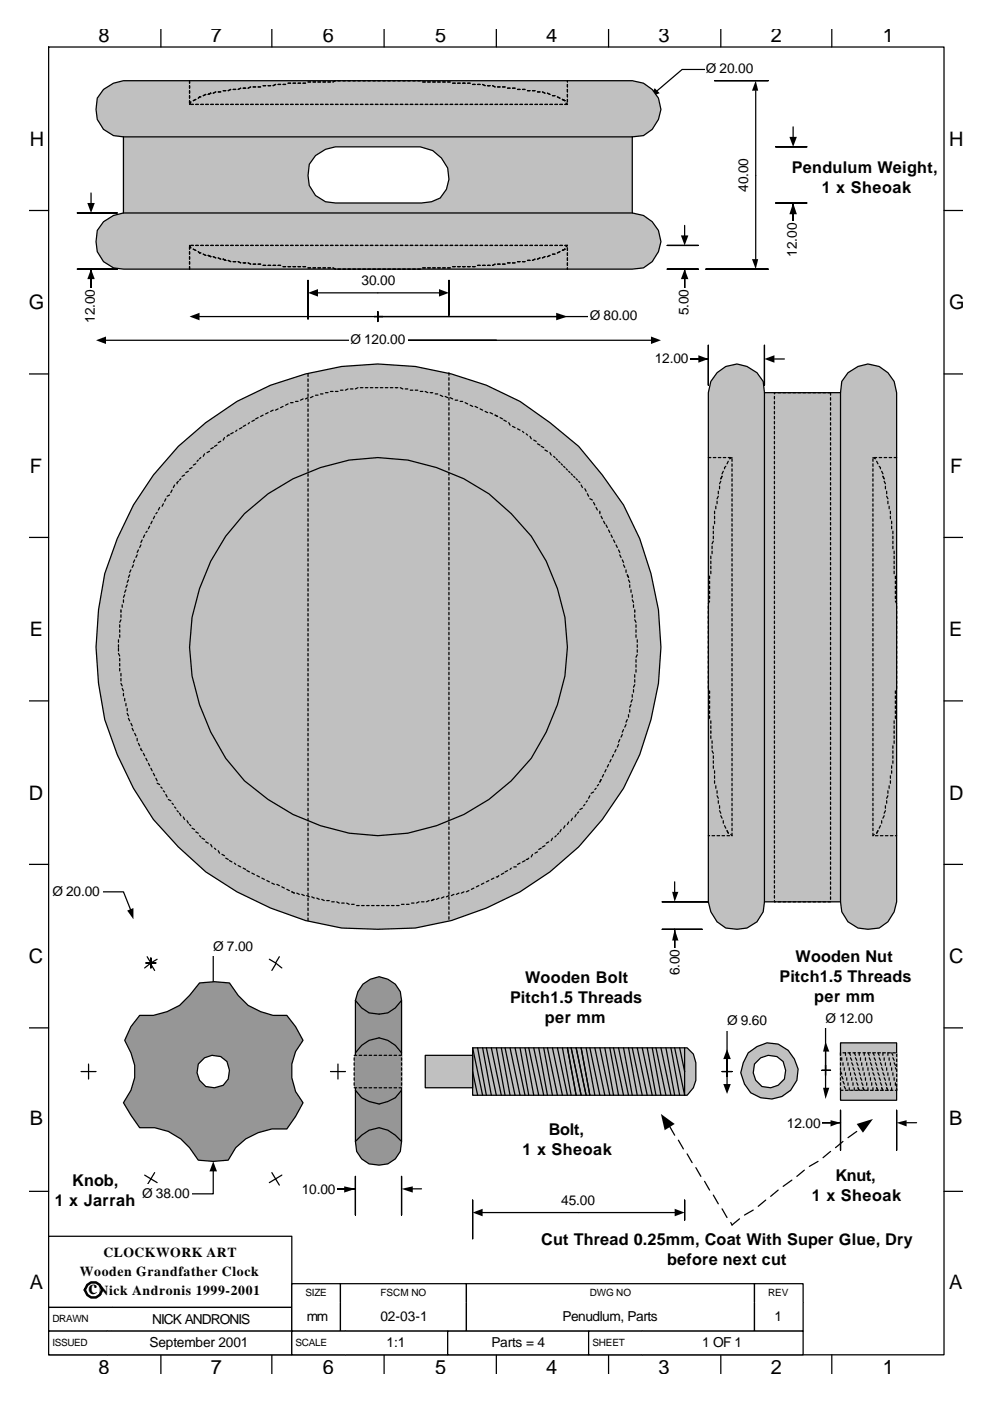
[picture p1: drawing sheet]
<svg xmlns="http://www.w3.org/2000/svg" width="210mm" height="297mm" viewBox="0 0 210 297" stroke-linecap="round" stroke-linejoin="round" font-family="sans-serif">
<defs><g id="words">
<g font-size="4.2">
<text x="20.9" y="8.9">8</text>
<text x="44.7" y="8.9">7</text>
<text x="68.5" y="8.9">6</text>
<text x="92.3" y="8.9">5</text>
<text x="115.9" y="8.9">4</text>
<text x="139.7" y="8.9">3</text>
<text x="163.5" y="8.9">2</text>
<text x="187.3" y="8.9">1</text>
<text x="6.3" y="30.9">H</text>
<text x="201.3" y="30.9">H</text>
<text x="6.1" y="65.5">G</text>
<text x="201.3" y="65.5">G</text>
<text x="6.3" y="100.2">F</text>
<text x="201.6" y="100.2">F</text>
<text x="6.3" y="134.8">E</text>
<text x="201.3" y="134.8">E</text>
<text x="6.1" y="169.5">D</text>
<text x="201.3" y="169.5">D</text>
<text x="6.1" y="204.2">C</text>
<text x="201.3" y="204.2">C</text>
<text x="6.3" y="238.6">B</text>
<text x="201.3" y="238.6">B</text>
<text x="6.3" y="273.2">A</text>
<text x="18.8" y="274.3">c</text>
<text x="201.3" y="273.2">A</text>
<text x="20.9" y="291.2">8</text>
<text x="44.7" y="291.2">7</text>
<text x="68.5" y="291.2">6</text>
<text x="92.3" y="291.2">5</text>
<text x="115.9" y="291.2">4</text>
<text x="139.7" y="291.2">3</text>
<text x="163.5" y="291.2">2</text>
<text x="187.3" y="291.2">1</text>
</g>
<g font-size="3.4">
<text x="168" y="36.7">Pendulum Weight,</text>
<text x="174.4" y="40.9">1 x Sheoak</text>
<text x="168.8" y="203.9">Wooden Nut</text>
<text x="111.4" y="208.4">Wooden Bolt</text>
<text x="165.4" y="208.1">Pitch1.5 Threads</text>
<text x="108.2" y="212.6">Pitch1.5 Threads</text>
<text x="172.8" y="212.4">per mm</text>
<text x="115.6" y="216.9">per mm</text>
<text x="110.9" y="244.9">1 x Sheoak</text>
<text x="116.4" y="240.7">Bolt,</text>
<text x="15.3" y="251.5">Knob,</text>
<text x="177.3" y="250.5">Knut,</text>
<text x="11.6" y="255.8">1 x Jarrah</text>
<text x="172.2" y="254.7">1 x Sheoak</text>
<text x="114.8" y="264">Cut Thread 0.25mm, Coat With Super Glue, Dry</text>
<text x="141.6" y="268.2">before next cut</text>
</g>
<g font-size="2.9">
<text x="149.8" y="15.5">Ø 20.00</text>
<text x="158.7" y="40.7" transform="rotate(-90 158.7 40.7)">40.00</text>
<text x="169.1" y="54.4" transform="rotate(-90 169.1 54.4)">12.00</text>
<text x="76.7" y="60.5">30.00</text>
<text x="20.1" y="68.4" transform="rotate(-90 20.1 68.4)">12.00</text>
<text x="125.1" y="67.9">Ø 80.00</text>
<text x="146" y="66.9" transform="rotate(-90 146 66.9)">5.00</text>
<text x="74.3" y="72.9">Ø 120.00</text>
<text x="138.9" y="76.9">12.00</text>
<text x="11.1" y="189.9">Ø 20.00</text>
<text x="45.2" y="201.5">Ø 7.00</text>
<text x="144.2" y="206.8" transform="rotate(-90 144.2 206.8)">6.00</text>
<text x="154.3" y="217.4">Ø 9.60</text>
<text x="175.2" y="216.9">Ø 12.00</text>
<text x="167" y="239.1">12.00</text>
<text x="30.2" y="253.9">Ø 38.00</text>
<text x="64" y="253.1">10.00</text>
<text x="119.1" y="255.5">45.00</text>
<text x="22" y="266.6">CLOCKWORK ART</text>
<text x="16.9" y="270.6">Wooden Grandfather Clock</text>
<text x="20.9" y="274.5">Nick Andronis 1999-2001</text>
<text x="32.3" y="280.6">NICK ANDRONIS</text>
<text x="65.1" y="280.1">mm</text>
<text x="80.7" y="280.1">02-03-1</text>
<text x="119.3" y="280.1">Penudlum, Parts</text>
<text x="164.3" y="280.1">1</text>
<text x="31.7" y="285.7">September 2001</text>
<text x="82" y="285.7">1:1</text>
<text x="104.2" y="285.7">Parts = 4</text>
<text x="149" y="285.7">1 OF 1</text>
</g>
<g font-size="2.1">
<text x="64.8" y="274.8">SIZE</text>
<text x="80.7" y="274.8">FSCM NO</text>
<text x="125.1" y="274.8">DWG NO</text>
<text x="163" y="274.8">REV</text>
<text x="11.1" y="280.4">DRAWN</text>
<text x="11.1" y="285.4">ISSUED</text>
<text x="62.7" y="285.4">SCALE</text>
<text x="125.7" y="285.4">SHEET</text>
</g>
</g></defs>
<g fill="none" stroke="#000" stroke-width=".26">
<path d="M10.3 10h190v277.2h-190zM34.1 6.2v3.8M57.7 6.2v3.8M81.5 6.2v3.8M105.3 6.2v3.8M129.1 6.2v3.8M152.9 6.2v3.8M176.5 6.2v3.8M6.3 44.6h4M200.3 44.6h4M6.3 79.3h4M200.3 79.3h4"/>
<path d="M6.3 113.9h4M200.3 113.9h4M6.3 148.6h4M200.3 148.6h4M6.3 183.3h4M200.3 183.3h4M6.3 217.9h4M200.3 217.9h4M6.3 252.6h4M200.3 252.6h4M34.1 287.2v4.1M57.7 287.2v4.1"/>
<path d="M81.5 287.2v4.1M105.3 287.2v4.1M129.1 287.2v4.1M152.9 287.2v4.1M176.5 287.2v4.1"/>
</g>
<path d="M149.8 57.1h13.2zM151.6 17.1h11.4z" fill-rule="evenodd" fill="#fff"/>
<path d="M160.3 19.2v36M163 17.1h-11.4h11.4M163 57.1h-13.2h13.2" fill="none" stroke="#000" stroke-width=".26"/>
<path d="M160.3 17.1l.6 2.1h-1.4zM159.5 54.9h1.4l-.6 2.2z" fill="#000"/>
<g fill="#fff">
<path d="M155.8 33.2h4v8h-4z" fill-rule="evenodd"/>
<path d="M141.6 57.1h6.6zM141.6 52h6.6zM145.3 57.1v7.1z" fill-rule="evenodd"/>
</g>
<path d="M145.3 57.1v7.1v-7.1M145.3 47.8v2.4M145.3 59.2v2.1M148.2 57.1h-6.6h6.6M148.2 52h-6.6h6.6" fill="none" stroke="#000" stroke-width=".26"/>
<path d="M145.3 57.1l.7 2.1h-1.5zM144.5 49.9h1.5l-.7 2.1z" fill="#000"/>
<g fill="#fff">
<path d="M143.1 61h4v6.4h-4z" fill-rule="evenodd"/>
<path d="M65.4 59.4v8.2zM95.2 59.4v7.5z" fill-rule="evenodd"/>
</g>
<path d="M65.4 59.4v8.2v-8.2M95.2 59.4v7.5v-7.5M67.2 62.1h26.2" fill="none" stroke="#000" stroke-width=".26"/>
<path d="M65.4 62.1l2.1-.8v1.6zM93.1 61.3l2.1 .8-2.1 .8z" fill="#000"/>
<g fill="#fff">
<path d="M76.5 57.6h7.6v4h-7.6z" fill-rule="evenodd"/>
<path d="M129.4 27.2h1.8zM130.2 26.1v2.1z" fill-rule="evenodd"/>
</g>
<path d="M149.8 14.7h-5.1l-5.3 4.5M129.4 27.2h1.8h-1.8M130.2 28.2v-2.1v2.1" fill="none" stroke="#000" stroke-width=".26"/>
<path d="M138.9 18.7l1.1 1.1-2.2 .7z" fill="#000"/>
<g fill="#fff">
<path d="M149.5 12.6h10.6v4h-10.6z" fill-rule="evenodd"/>
<path d="M164.6 43h6.6zM164.6 31.1h6.6zM168.3 43v8z" fill-rule="evenodd"/>
</g>
<path d="M168.3 26.9v2.4M171.2 31.1h-6.6h6.6M168.3 43v8v-8M168.3 45.2v2.1M171.2 43h-6.6h6.6" fill="none" stroke="#000" stroke-width=".26"/>
<path d="M167.5 29h1.6l-.8 2.1zM168.3 43l.8 2.4h-1.6z" fill="#000"/>
<g fill="#fff">
<path d="M166.2 47h3.9v7.9h-3.9z" fill-rule="evenodd"/>
<path d="M79.4 72.1h1.8zM80.2 71.1v2.1z" fill-rule="evenodd"/>
</g>
<path d="M22.2 72.1h58M79.4 72.1h1.8h-1.8M80.2 73.2v-2.1v2.1M105.3 72.1h-25.1h58.2" fill="none" stroke="#000" stroke-width=".26"/>
<path d="M20.4 72.1l2.1-.8v1.6zM138.1 71.3l2.1 .8-2.1 .8z" fill="#000"/>
<g fill="#fff">
<path d="M74.1 70h12.4v4h-12.4z" fill-rule="evenodd"/>
<path d="M79.4 67.1h1.8zM80.2 66.1v2.1z" fill-rule="evenodd"/>
</g>
<path d="M42.3 67.1h37.9M79.4 67.1h1.8h-1.8M80.2 68.2v-2.1v2.1M118.3 67.1h-38.1h44.9" fill="none" stroke="#000" stroke-width=".26"/>
<path d="M40.2 67.1l2.1-.8v1.6zM118 66.3l2.4 .8-2.4 .8z" fill="#000"/>
<g fill="#fff">
<path d="M124.9 65h10.8v4h-10.8z" fill-rule="evenodd"/>
<path d="M61.9 272.2h10.3v3.9h-10.3z" fill-rule="evenodd"/>
</g>
<path d="M10.3 262.1h51.6v15.1h-51.6z" fill-rule="evenodd" fill="#fff" stroke="#000" stroke-width=".26"/>
<path d="M61.9 276.1v-3.9h10.3v3.9" fill="none" stroke="#000" stroke-width=".26"/>
<path d="M72.2 272.2h26.8v3.9h-26.8z" fill-rule="evenodd" fill="#fff"/>
<path d="M72.2 276.1v-3.9h26.8v3.9" fill="none" stroke="#000" stroke-width=".26"/>
<path d="M99 272.2h61.1v3.9h-61.1z" fill-rule="evenodd" fill="#fff"/>
<path d="M99 276.1v-3.9h61.1v3.9" fill="none" stroke="#000" stroke-width=".26"/>
<path d="M160.1 272.2h10.3v3.9h-10.3z" fill-rule="evenodd" fill="#fff"/>
<path d="M160.1 276.1v-3.9h10.3v3.9" fill="none" stroke="#000" stroke-width=".26"/>
<path d="M10.3 277.2h13.5v5h-13.5z" fill-rule="evenodd" fill="#fff"/>
<path d="M23.8 277.2h-13.5v5h13.5" fill="none" stroke="#000" stroke-width=".26"/>
<path d="M23.8 277.2h38.1v5h-38.1z" fill-rule="evenodd" fill="#fff"/>
<path d="M23.8 277.2h38.1v5h-38.1" fill="none" stroke="#000" stroke-width=".26"/>
<path d="M61.9 276.1h10.3v6.1h-10.3z" fill-rule="evenodd" fill="#fff"/>
<path d="M61.9 276.1v6.1h10.3v-6.1" fill="none" stroke="#000" stroke-width=".26"/>
<path d="M72.2 276.1h26.8v6.1h-26.8z" fill-rule="evenodd" fill="#fff"/>
<path d="M72.2 276.1v6.1h26.8v-6.1" fill="none" stroke="#000" stroke-width=".26"/>
<path d="M99 276.1h61.1v6.1h-61.1z" fill-rule="evenodd" fill="#fff"/>
<path d="M99 276.1v6.1h61.1v-6.1" fill="none" stroke="#000" stroke-width=".26"/>
<path d="M160.1 276.1h10.3v6.1h-10.3z" fill-rule="evenodd" fill="#fff"/>
<path d="M160.1 276.1v6.1h10.3v-6.1" fill="none" stroke="#000" stroke-width=".26"/>
<path d="M10.3 282.2h12.5v5h-12.5z" fill-rule="evenodd" fill="#fff"/>
<path d="M22.8 282.2h-12.5v5h12.5" fill="none" stroke="#000" stroke-width=".26"/>
<path d="M22.8 282.2h39.1v5h-39.1z" fill-rule="evenodd" fill="#fff"/>
<path d="M22.8 282.2h39.1v5h-39.1" fill="none" stroke="#000" stroke-width=".26"/>
<path d="M61.9 282.2h11.4v5h-11.4z" fill-rule="evenodd" fill="#fff"/>
<path d="M73.3 282.2h-11.4v5h11.4" fill="none" stroke="#000" stroke-width=".26"/>
<path d="M73.3 282.2h21.7v5h-21.7z" fill-rule="evenodd" fill="#fff"/>
<path d="M73.3 282.2h21.7v5h-21.7" fill="none" stroke="#000" stroke-width=".26"/>
<path d="M95 282.2h29.9v5h-29.9z" fill-rule="evenodd" fill="#fff" stroke="#000" stroke-width=".26"/>
<path d="M124.9 282.2h11.4v5h-11.4z" fill-rule="evenodd" fill="#fff"/>
<path d="M136.3 282.2h-11.4v5h11.4" fill="none" stroke="#000" stroke-width=".26"/>
<path d="M136.3 282.2h34.1v5h-34.1z" fill-rule="evenodd" fill="#fff"/>
<path d="M136.3 282.2h34.1v5h-34.1" fill="none" stroke="#000" stroke-width=".26"/>
<path d="M31 204.2h2.1zM32 203.1v2.1z" fill-rule="evenodd" fill="#fff"/>
<path d="M21.2 189.1h5l1.6 4M31 204.2h2.1h-2.1M32 205.2v-2.1v2.1" fill="none" stroke="#000" stroke-width=".26"/>
<path d="M27 193.1l1.3-.6v2.4z" fill="#000"/>
<g fill="#fff">
<path d="M10.8 187h10.9v3.9h-10.9z" fill-rule="evenodd"/>
<path d="M75.4 249.4v8.2zM85.2 249.4v8.2zM67.5 252.1h7.9z" fill-rule="evenodd"/>
</g>
<path d="M71.2 252.1h2.1M75.4 249.4v8.2v-8.2M75.4 252.1h-7.9h7.9M85.2 249.4v8.2v-8.2M87.3 252.1h2.1" fill="none" stroke="#000" stroke-width=".26"/>
<path d="M73 251.5l2.4 .6-2.4 .8zM85.2 252.1l2.4-.6v1.4z" fill="#000"/>
<g fill="#fff">
<path d="M63.5 249.9h7.9v4.3h-7.9z" fill-rule="evenodd"/>
<path d="M100.3 254.4v8.2zM145.3 254.4v4.3z" fill-rule="evenodd"/>
</g>
<path d="M100.3 254.4v8.2v-8.2M102.1 257.1h41.3M145.3 254.4v4.3v-4.3" fill="none" stroke="#000" stroke-width=".26"/>
<path d="M100.3 257.1l2.1-.8v1.6zM143.1 256.3l2.2 .8-2.2 .8z" fill="#000"/>
<path d="M118.8 252.6h7.9v4h-7.9z" fill-rule="evenodd" fill="#fff"/>
<path d="M153.2 227.2h2.1zM154.3 226.1v2.1z" fill-rule="evenodd" fill="#c0c0c0"/>
<path d="M154.3 216.6v10.6v-2.9M153.2 227.2h2.1h-2.1M154.3 228.2v-2.1v2.1M154.3 227.2v2.6" fill="none" stroke="#000" stroke-width=".26"/>
<path d="M154.3 222.4l.7 2.1h-1.5zM153.5 229.8h1.5l-.7 2.2z" fill="#000"/>
<g fill="#fff">
<path d="M154 214.5h9v4h-9z" fill-rule="evenodd"/>
<path d="M174.4 226.9h1.8zM175.2 225.9v2.1z" fill-rule="evenodd"/>
</g>
<path d="M175.2 216.1v10.8v-3.9M174.4 226.9h1.8h-1.8M175.2 228v-2.1v2.1M175.2 226.9v4" fill="none" stroke="#000" stroke-width=".26"/>
<path d="M175.2 220.8l.7 2.2h-1.3zM174.6 230.6h1.3l-.7 2.4z" fill="#000"/>
<g fill="#fff">
<path d="M174.9 214h10.8v3.9h-10.8z" fill-rule="evenodd"/>
<path d="M178.3 235.4v8.5zM190.2 235.4v8.5zM170.4 238h7.9z" fill-rule="evenodd"/>
</g>
<path d="M174.1 238h2.1M178.3 235.4v8.5v-8.5M178.3 238h-7.9h7.9M190.2 235.4v8.5v-8.5M192.4 238h2.1" fill="none" stroke="#000" stroke-width=".26"/>
<path d="M176.2 237.5l2.1 .5-2.1 .8zM190.2 238l2.2-.5v1.3z" fill="#000"/>
<g fill="#fff">
<path d="M166.4 235.9h8v4.3h-8z" fill-rule="evenodd"/>
<path d="M140.5 197h8.5zM140.5 191.2h20.4zM143.1 197v7.2z" fill-rule="evenodd"/>
</g>
<path d="M140.5 197h8.5h-8.5M140.5 191.2h20.4h-20.4M143.1 197v7.2v-7.2M143.1 187v2.1M143.1 199.1v2.2" fill="none" stroke="#000" stroke-width=".26"/>
<path d="M143.1 197l.8 2.4h-1.3zM142.6 189.1h1.3l-.8 2.1z" fill="#000"/>
<path d="M141 201h4.3v6.3h-4.3z" fill-rule="evenodd" fill="#fff"/>
<path d="M152.1 79l1.9-1.3 2.4-.5 2.1 .5 2.1 1.3 1.3 1.9 .3 2.4h16.1l.3-2.4 1.3-1.9 2.1-1.3a6 6 0 0 1 8.2 5.6v107.9l-.5 2.1-1.3 2.1-1.9 1.4-2.4 .2a5.5 5.5 0 0 1-5.8-5.8h-16.1a5.5 5.5 0 0 1-5.8 5.8l-2.4-.2-1.9-1.4-1.3-2.1-.5-2.1v-107.9l.5-2.4z" fill-rule="evenodd" fill="#c0c0c0" stroke="#000" stroke-width=".26"/>
<path d="M150.3 73.2v8.5zM162.2 73.2v8.5zM142.3 76.1h8z" fill-rule="evenodd" fill="#fff"/>
<path d="M146 76.1h2.2M150.3 73.2v8.5v-8.5M150.3 76.1h-8h8M162.2 73.2v8.5v-8.5M164.3 76.1h2.1" fill="none" stroke="#000" stroke-width=".26"/>
<path d="M148.2 75.3l2.1 .8-2.1 .8zM162.2 76.1l2.1-.8v1.6z" fill="#000"/>
<path d="M138.6 74h7.7v4h-7.7z" fill-rule="evenodd" fill="#fff"/>
<g fill="none" stroke="#000" stroke-width=".26">
<path d="M150.3 97h.5M151.3 97h.6M152.4 97h.5M153.5 97h.5M153.5 99.9l-.3 .6M154 98.9l-.3 .2v.3M154.5 97h.5M154.5 97.8l-.2 .5M155.3 97.3v.5M155.3 98.3v.6M155.3 99.4v.5M155.3 97l-.5 .3"/>
<path d="M162.2 83.3v107.9M164.3 84v.6M164.3 85.1v.5M164.3 86.2v.5M164.3 87.2v.6M164.3 88.3v.5M164.3 89.3v.6M164.3 90.4v.5M164.3 91.5v.5M164.3 92.5v.5M164.3 93.6v.5M164.3 94.6v.6"/>
<path d="M164.3 95.7v.5M164.3 96.7v.6M164.3 97.8v.5M164.3 98.9v.5M164.3 99.9v.6M164.6 83.3h-.3v.2M165.1 83.3h.5M166.2 83.3h.5M167.2 83.3h.5M168.3 83.3h.5M169.3 83.3h.6M170.4 83.3h.5"/>
<path d="M171.4 83.3h.6M172.5 83.3h.5M173.6 83.3h.5M174.6 83.3h.6M175.7 83.3h.5v.5M176.2 84.3v.5M176.2 85.4v.5M176.2 86.4v.6M176.2 87.5v.5M176.2 88.5v.6M176.2 89.6v.5M176.2 90.7v.5"/>
<path d="M176.2 91.7v.6M176.2 92.8v.5M176.2 93.8v.6M176.2 94.9v.5M176.2 96v.5M176.2 97v.5M176.2 98.1v.5M176.2 99.1v.6M178.3 83.3v107.9M185.2 97.3v.5M185.2 98.3v.6M185.2 99.4v.5"/>
<path d="M185.2 97l.5 .3M185.5 97h.5M186 97.8l.3 .5M186.5 97h.6M186.5 98.9l.3 .2v.3M187.1 99.9l.2 .6M187.6 97h.5M188.6 97h.6M189.7 97h.5M150.8 117.9v.5M150.8 119v.5M151.1 115.8v.5"/>
<path d="M151.1 116.9v.5M151.3 111.6v.5M151.3 112.6v.6M151.3 113.7v.5M151.3 114.7l-.2 .6M151.6 108.4v.5M151.6 109.4v.6M151.6 110.5v.5M151.9 107.3v.6M152.1 106.3v.5M152.4 104.2v.5M152.4 105.2l-.3 .5"/>
<path d="M152.7 103.1v.5M152.9 102l-.2 .6M153.2 101l-.3 .5M155.3 100.5v.5M155.3 101.5v.5M155.3 102.6v.5M155.3 103.6v.6M155.3 104.7v.5M155.3 105.7v.6M155.3 106.8v.5M155.3 107.9v.5M155.3 108.9v.5"/>
<path d="M155.3 110v.5M155.3 111v.6M155.3 112.1v.5M155.3 113.2v.5M155.3 114.2v.5M155.3 115.3v.5M155.3 116.3v.6M155.3 117.4v.5M155.3 118.4v.6M155.3 119.5v.5M164.3 101v.5M164.3 102v.6"/>
<path d="M164.3 103.1v.5M164.3 104.2v.5M164.3 105.2v.5M164.3 106.3v.5M164.3 107.3v.6M164.3 108.4v.5M164.3 109.4v.6M164.3 110.5v.5M164.3 111.6v.5M164.3 112.6v.6M164.3 113.7v.5M164.3 114.7v.6"/>
<path d="M164.3 115.8v.5M164.3 116.9v.5M164.3 117.9v.5M164.3 119v.5M176.2 100.2v.5M176.2 101.2v.6M176.2 102.3v.5M176.2 103.4v.5M176.2 104.4v.6M176.2 105.5v.5M176.2 106.5v.6M176.2 107.6v.5"/>
<path d="M176.2 108.7v.5M176.2 109.7v.5M176.2 110.8v.5M176.2 111.8v.6M176.2 112.9v.5M176.2 113.9v.6M176.2 115v.5M176.2 116.1v.5M176.2 117.1v.6M176.2 118.2v.5M176.2 119.2v.6M185.2 100.5v.5"/>
<path d="M185.2 101.5v.5M185.2 102.6v.5M185.2 103.6v.6M185.2 104.7v.5M185.2 105.7v.6M185.2 106.8v.5M185.2 107.9v.5M185.2 108.9v.5M185.2 110v.5M185.2 111v.6M185.2 112.1v.5M185.2 113.2v.5"/>
<path d="M185.2 114.2v.5M185.2 115.3v.5M185.2 116.3v.6M185.2 117.4v.5M185.2 118.4v.6M185.2 119.5v.5M187.3 101l.3 .5M187.6 102l.3 .6M187.9 103.1v.5M188.1 104.2v.5M188.1 105.2l.3 .5M188.4 106.3v.5"/>
<path d="M188.6 107.3v.6M188.9 108.4v.5M188.9 109.4v.6M189.2 110.5v.5M189.2 111.6v.5M189.4 112.6v.6M189.4 113.7v.5M189.4 114.7v.6M189.4 115.8v.5M189.7 116.9v.5M189.7 117.9v.5M189.7 119v.5"/>
<path d="M150.3 128.5v.5M150.3 129.6v.5M150.3 130.6v.5M150.3 131.7v.5M150.3 132.7v.6M150.3 133.8v.5M150.3 134.8v.6M150.3 135.9v.5M150.3 137v.5M150.3 138v.6M150.3 139.1v.5M150.5 122.1v.6"/>
<path d="M150.5 123.2v.5M150.5 124.3v.5M150.5 125.3v.6M150.5 126.4v.5M150.5 127.4l-.2 .6M150.8 120v.6M150.8 121.1v.5M155.3 120.6v.5M155.3 121.6v.5M155.3 122.7v.5M155.3 123.7v.6M155.3 124.8v.5"/>
<path d="M155.3 125.9v.5M155.3 126.9v.5M155.3 128v.5M155.3 129v.6M155.3 130.1v.5M155.3 131.1v.6M155.3 132.2v.5M155.3 133.3v.5M155.3 134.3v.5M155.3 135.4v.5M155.3 136.4v.6M155.3 137.5v.5"/>
<path d="M155.3 138.6v.5M155.3 139.6v.5M164.3 120v.6M164.3 121.1v.5M164.3 122.1v.6M164.3 123.2v.5M164.3 124.3v.5M164.3 125.3v.6M164.3 126.4v.5M164.3 127.4v.6M164.3 128.5v.5M164.3 129.6v.5"/>
<path d="M164.3 130.6v.5M164.3 131.7v.5M164.3 132.7v.6M164.3 133.8v.5M164.3 134.8v.6M164.3 135.9v.5M164.3 137v.5M164.3 138v.6M164.3 139.1v.5M176.2 120.3v.5M176.2 121.4v.5M176.2 122.4v.5"/>
<path d="M176.2 123.5v.5M176.2 124.5v.6M176.2 125.6v.5M176.2 126.6v.6M176.2 127.7v.5M176.2 128.8v.5M176.2 129.8v.6M176.2 130.9v.5M176.2 131.9v.6M176.2 133v.5M176.2 134.1v.5M176.2 135.1v.5"/>
<path d="M176.2 136.2v.5M176.2 137.2v.6M176.2 138.3v.5M176.2 139.3v.6M185.2 120.6v.5M185.2 121.6v.5M185.2 122.7v.5M185.2 123.7v.6M185.2 124.8v.5M185.2 125.9v.5M185.2 126.9v.5M185.2 128v.5"/>
<path d="M185.2 129v.6M185.2 130.1v.5M185.2 131.1v.6M185.2 132.2v.5M185.2 133.3v.5M185.2 134.3v.5M185.2 135.4v.5M185.2 136.4v.6M185.2 137.5v.5M185.2 138.6v.5M185.2 139.6v.5M189.7 120v.6"/>
<path d="M189.7 121.1v.5M190 122.1v.6M190 123.2v.5M190 124.3v.5M190 125.3v.6M190 126.4v.5M190 127.4l.2 .6M190.2 128.5v.5M190.2 129.6v.5M190.2 130.6v.5M190.2 131.7v.5M190.2 132.7v.6"/>
<path d="M190.2 133.8v.5M190.2 134.8v.6M190.2 135.9v.5M190.2 137v.5M190.2 138v.6M190.2 139.1v.5M150.3 140.1v.6M150.3 141.2v.5M150.3 142.3v.5M150.3 143.3v.5M150.3 144.4v.5M150.3 145.4v.6"/>
<path d="M150.5 146.5v.5M150.5 147.5v.6M150.5 148.6v.5M150.5 149.7v.5M150.5 150.7v.6M150.5 151.8v.5M150.8 152.8v.6M150.8 153.9v.5M150.8 155v.5M150.8 156v.5M151.1 157.1v.5M151.1 158.1v.6"/>
<path d="M151.1 159.2l.2 .5M155.3 140.7v.5M155.3 141.7v.6M155.3 142.8v.5M155.3 143.8v.6M155.3 144.9v.5M155.3 146v.5M155.3 147v.5M155.3 148.1v.5M155.3 149.1v.6M155.3 150.2v.5M155.3 151.3v.5"/>
<path d="M155.3 152.3v.5M155.3 153.4v.5M155.3 154.4v.6M155.3 155.5v.5M155.3 156.5v.6M155.3 157.6v.5M155.3 158.7v.5M155.3 159.7v.5M164.3 140.1v.6M164.3 141.2v.5M164.3 142.3v.5M164.3 143.3v.5"/>
<path d="M164.3 144.4v.5M164.3 145.4v.6M164.3 146.5v.5M164.3 147.5v.6M164.3 148.6v.5M164.3 149.7v.5M164.3 150.7v.6M164.3 151.8v.5M164.3 152.8v.6M164.3 153.9v.5M164.3 155v.5M164.3 156v.5"/>
<path d="M164.3 157.1v.5M164.3 158.1v.6M164.3 159.2v.5M176.2 140.4v.5M176.2 141.5v.5M176.2 142.5v.6M176.2 143.6v.5M176.2 144.6v.6M176.2 145.7v.5M176.2 146.8v.5M176.2 147.8v.5M176.2 148.9v.5"/>
<path d="M176.2 149.9v.6M176.2 151v.5M176.2 152v.6M176.2 153.1v.5M176.2 154.2v.5M176.2 155.2v.6M176.2 156.3v.5M176.2 157.3v.6M176.2 158.4v.5M176.2 159.5v.5M185.2 140.7v.5M185.2 141.7v.6"/>
<path d="M185.2 142.8v.5M185.2 143.8v.6M185.2 144.9v.5M185.2 146v.5M185.2 147v.5M185.2 148.1v.5M185.2 149.1v.6M185.2 150.2v.5M185.2 151.3v.5M185.2 152.3v.5M185.2 153.4v.5M185.2 154.4v.6"/>
<path d="M185.2 155.5v.5M185.2 156.5v.6M185.2 157.6v.5M185.2 158.7v.5M185.2 159.7v.5M189.4 158.1v.6M189.4 159.2v.5M189.7 152.8v.6M189.7 153.9v.5M189.7 155v.5M189.7 156v.5M189.7 157.1v.5"/>
<path d="M190 146.5v.5M190 147.5v.6M190 148.6v.5M190 149.7v.5M190 150.7v.6M190 151.8v.5M190.2 140.1v.6M190.2 141.2v.5M190.2 142.3v.5M190.2 143.3v.5M190.2 144.4v.5M190.2 145.4v.6"/>
<path d="M150.3 177.2h.2M151.1 177.2h.5M151.3 160.2v.6M151.3 161.3v.5M151.3 162.4v.5M151.6 163.4v.6M151.6 164.5v.5M151.6 165.5v.6M151.9 166.6v.5M152.1 177.2h.6M152.1 167.7v.5M152.1 168.7l.3 .5"/>
<path d="M152.4 169.8v.5M152.7 170.8v.6M152.7 171.9l.2 .5M152.9 172.9l.3 .6M153.2 177.2h.5M153.5 174v.5M153.7 175.1l.3 .5M154.3 177.2h.5M154.3 176.1l.2 .6M155.3 160.8v.5M155.3 161.8v.6M155.3 162.9v.5"/>
<path d="M155.3 164v.5M155.3 165v.5M155.3 166.1v.5M155.3 167.1v.6M155.3 168.2v.5M155.3 169.2v.6M155.3 170.3v.5M155.3 171.4v.5M155.3 172.4v.5M155.3 173.5v.5M155.3 174.5v.6M155.3 175.6v.5"/>
<path d="M155.3 176.7v.5l-.3-.3M164.3 160.2v.6M164.3 161.3v.5M164.3 162.4v.5M164.3 163.4v.6M164.3 164.5v.5M164.3 165.5v.6M164.3 166.6v.5M164.3 167.7v.5M164.3 168.7v.5M164.3 169.8v.5M164.3 170.8v.6"/>
<path d="M164.3 171.9v.5M164.3 172.9v.6M164.3 174v.5M164.3 175.1v.5M164.3 176.1v.6M164.3 177.2v.5M164.3 178.2v.6M164.3 179.3v.5M176.2 160.5v.5M176.2 161.6v.5M176.2 162.6v.6M176.2 163.7v.5"/>
<path d="M176.2 164.7v.6M176.2 165.8v.5M176.2 166.9v.5M176.2 167.9v.6M176.2 169v.5M176.2 170v.6M176.2 171.1v.5M176.2 172.2v.5M176.2 173.2v.5M176.2 174.3v.5M176.2 175.3v.6M176.2 176.4v.5"/>
<path d="M176.2 177.4v.6M176.2 178.5v.5M176.2 179.6v.5M185.2 160.8v.5M185.2 161.8v.6M185.2 162.9v.5M185.2 164v.5M185.2 165v.5M185.2 166.1v.5M185.2 167.1v.6M185.2 168.2v.5M185.2 169.2v.6"/>
<path d="M185.2 170.3v.5M185.2 171.4v.5M185.2 172.4v.5M185.2 173.5v.5M185.2 174.5v.6M185.2 175.6v.5M185.2 176.7v.5l.3-.3M185.7 177.2h.6M186.3 176.1l-.3 .6M186.8 177.2h.5M186.8 175.1l-.3 .5M187.1 174v.5"/>
<path d="M187.6 172.9l-.3 .6M187.9 177.2h.5M187.9 170.8v.6M187.9 171.9l-.3 .5M188.1 169.8v.5M188.4 167.7v.5M188.4 168.7l-.3 .5M188.6 166.6v.5M188.9 177.2h.5M188.9 164.5v.5M188.9 165.5v.6M189.2 162.4v.5"/>
<path d="M189.2 163.4v.6M189.4 160.2v.6M189.4 161.3v.5M190 177.2h.2M164.3 180.4v.5M164.3 181.4v.5M164.3 182.5v.5M164.3 183.5v.6M164.3 184.6v.5M164.3 185.6v.6M164.3 186.7v.5M164.3 187.8v.5"/>
<path d="M164.3 188.8v.6M164.3 189.9v.5M164.3 190.9v.3h.3M165.1 191.2h.5M166.2 191.2h.5M167.2 191.2h.5M168.3 191.2h.5M169.3 191.2h.6M170.4 191.2h.5M171.4 191.2h.6M172.5 191.2h.5M173.6 191.2h.5"/>
<path d="M174.6 191.2h.6M175.7 191.2h.5M176.2 180.6v.6M176.2 181.7v.5M176.2 182.7v.6M176.2 183.8v.5M176.2 184.9v.5M176.2 185.9v.5M176.2 187v.5M176.2 188v.6M176.2 189.1v.5M176.2 190.1v.6"/>
<path d="M31.2 202.8l.8 1.4M32 204.4l.8 1.4M32 204.2l-1.3 1M33.3 203.4l-1.3 .8M57.1 203.4l1.4 .8M58.5 204.4l-.8 1.4M58.5 204.2l1.3 1M59.3 202.8l-.8 1.4M17.2 227.2h3.2M18.8 225.6v3.2M70.1 227.2h3.2M71.7 225.6v3.2"/>
<path d="M30.7 249.1l2.6 1.6M32.8 248.6l-1.6 2.7M57.7 248.6l1.6 2.7M59.8 249.1l-2.7 1.6"/>
</g>
<path d="M44.2 227.2h2.1zM45.2 226.1v2.1z" fill-rule="evenodd" fill="#fff"/>
<path d="M45.2 200.7v20.9M44.2 227.2h2.1h-2.1M45.2 228.2v-2.1v2.1" fill="none" stroke="#000" stroke-width=".26"/>
<path d="M44.4 221.4h1.6l-.8 2.3z" fill="#000"/>
<g fill="#fff">
<path d="M45 198.6h9v4h-9z" fill-rule="evenodd"/>
<path d="M44.2 227.2h2.1zM45.2 226.1v2.1z" fill-rule="evenodd"/>
</g>
<path d="M44.2 227.2h2.1h-2.1M45.2 228.2v-2.1v2.1M45.2 248.1v5h-5" fill="none" stroke="#000" stroke-width=".26"/>
<path d="M45.2 246.2l.8 2.2h-1.6z" fill="#000"/>
<path d="M29.9 251h10.8v4h-10.8z" fill-rule="evenodd" fill="#fff"/>
<path d="M77 208.7l1.6-1.1 1.8-.5a5 5 0 0 1 4.8 5v29.9a4.6 4.6 0 0 1-4.8 5 4.6 4.6 0 0 1-5-5v-29.9l.5-1.8z" fill-rule="evenodd" fill="#969696" stroke="#000" stroke-width=".26"/>
<path d="M75.4 212.1a5.6 5.6 0 0 0 9.8 0M75.4 231.2l1.3 1.5 1.6 .8 2.1 .6 1.9-.6 1.6-.8 1.3-1.5M75.4 223.2l1.3-1.6a4.8 4.8 0 0 1 7.2 0l1.3 1.6M75.4 242l1.3-1.3a4.8 4.8 0 0 1 7.2 0l1.3 1.3" fill="none" stroke="#000" stroke-width=".26"/>
<path d="M75.1 223.7h10.1v6.9h-10.1z" fill-rule="evenodd" fill="#969696"/>
<g fill="none" stroke="#000" stroke-width=".26">
<path d="M75.1 230.6h.6M75.1 223.7h.6M75.1 224.3v.5M75.1 225.3v.6M75.1 226.4v.5M75.1 227.5v.5M75.1 228.5v.5M75.1 229.6v.5M76.2 230.6h.5M76.2 223.7h.5M77.3 230.6h.5M77.3 223.7h.5"/>
<path d="M78.3 230.6h.5M78.3 223.7h.5M79.4 230.6h.5M79.4 223.7h.5M80.4 230.6h.6M80.4 223.7h.6M81.5 230.6h.5M81.5 223.7h.5M82.5 230.6h.6M82.5 223.7h.6M83.6 230.6h.5M83.6 223.7h.5"/>
<path d="M84.7 230.6h.5M84.7 223.7h.5M85.2 224.3v.5M85.2 225.3v.6M85.2 226.4v.5M85.2 227.5v.5M85.2 228.5v.5M85.2 229.6v.5"/>
</g>
<path d="M100.3 222.2h45.5l1.3 1.3 .5 1.8v3.7l-.5 1.6-1.3 1.6h-45.5z" fill-rule="evenodd" fill="#c0c0c0" stroke="#000" stroke-width=".26"/>
<g fill="none" stroke="#000" stroke-width=".26">
<path d="M100.3 222.2l2.1 10M100.3 227.2l1 5M101.3 222.2l1.9 10M102.4 222.2l1.8 10M103.2 222.2l2.1 10M104.2 222.2l2.2 10M105.3 222.2l1.9 10M106.4 222.2l1.8 10M107.2 222.2l2.1 10M108.2 222.2l2.1 10M109.3 222.2l2.1 10M110.3 222.2l1.9 10"/>
<path d="M111.4 222.2l1.8 10M112.2 222.2l2.1 10M113.2 222.2l2.2 10M114.3 222.2l1.9 10M115.4 222.2l1.8 10M116.2 222.2l2.1 10M117.2 222.2l2.1 10M118.3 222.2l2.1 10M119.3 222.2l1.9 10M120.4 222.2l1.8 10M121.2 222.2l2.1 10M122.2 222.2l2.2 10"/>
<path d="M123.3 222.2l1.8 10M145.3 222.2v10"/>
</g>
<path d="M90.2 223.7h10.1v6.9h-10.1z" fill-rule="evenodd" fill="#c0c0c0" stroke="#000" stroke-width=".26"/>
<g fill="none" stroke="#000" stroke-width=".26">
<path d="M120.4 222.2l1.8 10M121.2 222.2l2.1 10M122.2 222.2l2.2 10M123.3 222.2l1.8 10M124.4 222.2l1.8 10M125.1 222.2l2.2 10M126.2 222.2l2.1 10M127.3 222.2l2.1 10M128.3 222.2l1.9 10M129.4 222.2l1.8 10M130.2 222.2l2.1 10M131.2 222.2l2.1 10"/>
<path d="M132.3 222.2l1.8 10M133.3 222.2l1.9 10M134.1 222.2l2.2 10M135.2 222.2l2.1 10M136.3 222.2l2.1 10M137.3 222.2l1.9 10M138.4 222.2l1.8 10M139.2 222.2l2.1 10M140.2 222.2l2.1 10M141.3 222.2l1.8 10M142.3 222.2l1.9 10M143.1 222.2l2.2 10"/>
<path d="M144.2 222.2l1.1 5"/>
</g>
<g fill="#c0c0c0" stroke="#000" stroke-width=".26">
<path d="M37.8 94.6a60.2 60.2 0 0 1 50.3-16.9l7.7 1.6 7.4 2.4 7.1 3.4 6.4 4.5 6.1 5 5 6.1 4.5 6.4a60.9 60.9 0 0 1 3.4 52.9 58.9 58.9 0 0 1-32.5 32.5l-7.4 2.7-7.7 1.6-7.9 .2-7.7-.2a67 67 0 0 1-28.8-11.9l-5.9-5.3-5.3-5.9-4.2-6.6-3.4-7.1-2.7-7.4a65.6 65.6 0 0 1 0-31 61.2 61.2 0 0 1 15.6-27z" fill-rule="evenodd"/>
<path d="M51.9 108.9a41.6 41.6 0 0 1 28.3-11.9 40.5 40.5 0 0 1 35.7 22 38.5 38.5 0 0 1 2.4 30.4l-2.4 5.8-3.2 5.6a41.6 41.6 0 0 1-32.5 16.4 43.3 43.3 0 0 1-28.3-11.7l-4-4.7a44.5 44.5 0 0 1-7.7-23.6 42.1 42.1 0 0 1 11.7-28.3z" fill-rule="evenodd"/>
</g>
<g fill="none" stroke="#000" stroke-width=".26">
<path d="M65.4 79.3v.5M95.2 79v.6M40 99.9l-.6 .3M40.7 99.1l-.5 .3M41.5 98.3l-.5 .3M42.1 97.5l-.3 .3M42.6 97l-.3 .3M43.4 96.2l-.3 .5M44.4 95.7l-.5 .3M45.2 94.9l-.5 .3M46 94.4l-.5 .2M46.8 93.6l-.5 .2"/>
<path d="M47.6 92.8l-.2 .5M48.7 92.3h-.3l-.2 .2M49.5 91.7l-.6 .3M50.3 91.2l-.3 .3M51.3 90.7l-.5 .2M52.1 90.1l-.5 .3M52.9 89.6l-.2 .3M54 89.1l-.6 .2M54.8 88.5l-.6 .3M55.8 88l-.5 .3M56.9 87.5l-.5 .3M57.9 87l-.5 .2"/>
<path d="M59 86.7l-.5 .3M60.1 86.2l-.6 .2M61.1 85.6l-.5 .3M61.6 85.4h.6M62.7 85.1h.5M64.3 84.6l-.5 .2M65.4 80.3v.6M65.4 81.4v.5M65.4 82.5v.5M65.4 83.5v.5M65.4 84.6v.5M65.4 85.6v.6"/>
<path d="M65.4 86.7v.5M65.4 87.8v.5M65.4 88.8v.5M65.4 89.9v.5M65.4 90.9v.6M65.4 92v.5M65.4 93v.6M65.4 94.1v.5M65.4 95.2v.5M65.4 96.2v.5M65.4 97.3v.5M65.4 98.3v.6"/>
<path d="M65.4 99.4v.5M65.4 84.3l-.6 .3M66.4 84l-.5 .3M66.9 83.8h.6M68 83.5h.5M69.1 83.3h.5M70.1 83h.5M71.2 83h.5M72.2 82.7h.6M73.8 82.5l-.5 .2M74.3 82.5h.6M75.9 82.2l-.5 .3"/>
<path d="M76.5 82.2h.5M77.5 82.2h.6M78.6 82.2h.5M79.6 82.2h.6M80.7 82.2h.5M81.8 82.2h.5M82.8 82.2h.5M83.9 82.2h.5M84.9 82.2l.6 .3M86 82.5h.5M87 82.7h.6M88.1 82.7h.5"/>
<path d="M89.2 83h.5M90.2 83l.6 .3M91.3 83.3h.5M92.3 83.5h.6M93.4 83.8l.5 .2M94.5 84l.5 .3M95.2 80.1v.5M95.2 81.1v.6M95.2 82.2v.5M95.2 83.3v.5M95.2 84.3v.5M95.2 85.4v.5"/>
<path d="M95.2 86.4v.6M95.2 87.5v.5M95.2 88.5v.6M95.2 89.6v.5M95.2 90.7v.5M95.2 91.7v.6M95.2 92.8v.5M95.2 93.8v.6M95.2 94.9v.5M95.2 96v.5M95.2 97v.5M95.2 98.1v.5"/>
<path d="M95.2 99.1v.6M95.5 84.3l.5 .3M96.6 84.8h.5M97.6 85.1h.6M98.7 85.4l.5 .2M99.7 85.9l.6 .3M100.8 86.2l.5 .2M101.9 86.7l.5 .3M102.9 87.2l.6 .3M104 87.5l.5 .3M105 88l.6 .3M106.1 88.5l.5 .3"/>
<path d="M106.9 89.1l.5 .2M107.9 89.6l.3 .5M108.7 90.4l.6 .3M109.8 90.9l.5 .3M110.9 91.5l.2 .2M111.7 92l.2 .3M112.4 92.5l.3 .5M113.2 93.3l.6 .3M114 94.1l.6 .3M114.8 94.6l.6 .3M115.6 95.4l.6 .3M116.7 96l.2 .5"/>
<path d="M117.5 96.7l.2 .3M118 97.3l.3 .2M118.5 97.8l.3 .3M119.1 98.3l.2 .3M119.6 98.9l.3 .2M120.1 99.4l.3 .3M120.6 99.9l.3 .3M28.3 119.8l-.3 .5M28.6 118.7l-.3 .5M29.1 117.7l-.3 .5M29.4 116.6l-.3 .5M29.9 115.5l-.3 .6"/>
<path d="M30.2 114.5l-.3 .5M30.7 113.4l-.3 .5M31.2 112.6l-.2 .3M31.7 111.6l-.2 .5M32.3 110.5l-.3 .5M32.8 109.4l-.3 .6M33.3 108.7l-.2 .2M33.9 107.6l-.3 .5M34.7 106.8l-.3 .5M35.2 105.7l-.3 .6M36 105l-.5 .2M36.5 103.9l-.3 .5"/>
<path d="M37 102.8l-.2 .6M37.8 102l-.2 .3v.3M38.4 101.5l-.3 .3M39.2 100.7l-.6 .3M65.4 100.5v.5M65.4 101.5v.5M65.4 102.6v.5M65.4 103.6v.6M65.4 104.7v.5M65.4 105.7v.6M65.4 106.8v.5M65.4 107.9v.5"/>
<path d="M65.4 108.9v.5M65.4 110v.5M65.4 111v.6M65.4 112.1v.5M65.4 113.2v.5M65.4 114.2v.5M65.4 115.3v.5M65.4 116.3v.6M65.4 117.4v.5M65.4 118.4v.6M65.4 119.5v.5M95.2 100.2v.5"/>
<path d="M95.2 101.2v.6M95.2 102.3v.5M95.2 103.4v.5M95.2 104.4v.6M95.2 105.5v.5M95.2 106.5v.6M95.2 107.6v.5M95.2 108.7v.5M95.2 109.7v.5M95.2 110.8v.5M95.2 111.8v.6M95.2 112.9v.5"/>
<path d="M95.2 113.9v.6M95.2 115v.5M95.2 116.1v.5M95.2 117.1v.6M95.2 118.2v.5M95.2 119.2v.6M121.2 100.5l.2 .2M121.7 101l.3 .2M122.2 101.5l.3 .3M122.8 102l.2 .3M123.3 102.8l.3 .6M124.1 103.6l.3 .6"/>
<path d="M124.6 104.7l.3 .5M125.1 105.7l.6 .3M125.9 106.5l.3 .6M126.5 107.6l.2 .5M127.3 108.4v.5M127.5 109.4l.3 .6M128.1 110.5l.2 .5M128.6 111.3l.3 .5M129.1 112.4l.3 .5M129.6 113.4l.3 .5M130.2 114.5l.2 .5M130.7 115.5l.3 .6"/>
<path d="M131.2 116.6l.3 .5M131.5 117.7l.3 .5M132 118.7l.3 .5M132.3 119.8l.3 .5M25.1 135.6v.6M25.1 136.7v.5M25.1 137.5v.5M25.1 138.6l.3 .5M25.4 132.5v.5M25.4 133.5v.6M25.4 134.6v.5M25.4 139.6v.5"/>
<path d="M25.7 131.4l-.3 .5M25.7 129.3v.5M25.7 130.4v.5M25.9 128.2v.6M26.2 127.2v.5M26.5 126.1l-.3 .5M26.7 125.1l-.2 .5M27 124l-.3 .5M27.3 122.9l-.3 .6M27.5 121.9l-.2 .5M27.8 120.8l-.3 .6M65.4 120.6v.5"/>
<path d="M65.4 121.6v.5M65.4 122.7v.5M65.4 123.7v.6M65.4 124.8v.5M65.4 125.9v.5M65.4 126.9v.5M65.4 128v.5M65.4 129v.6M65.4 130.1v.5M65.4 131.1v.6M65.4 132.2v.5M65.4 133.3v.5"/>
<path d="M65.4 134.3v.5M65.4 135.4v.5M65.4 136.4v.6M65.4 137.5v.5M65.4 138.6v.5M65.4 139.6v.5M95.2 120.3v.5M95.2 121.4v.5M95.2 122.4v.5M95.2 123.5v.5M95.2 124.5v.6M95.2 125.6v.5"/>
<path d="M95.2 126.6v.6M95.2 127.7v.5M95.2 128.8v.5M95.2 129.8v.6M95.2 130.9v.5M95.2 131.9v.6M95.2 133v.5M95.2 134.1v.5M95.2 135.1v.5M95.2 136.2v.5M95.2 137.2v.6M95.2 138.3v.5"/>
<path d="M95.2 139.3v.6M132.8 120.8v.6M133.1 121.9l.2 .5M133.3 122.9l.3 .6M133.6 124v.5M133.9 125.1v.5M134.1 126.1v.5M134.1 127.2l.3 .5M134.4 128.2v.6M134.7 129.3v.5M134.7 130.4v.5M134.7 131.4l.2 .5"/>
<path d="M134.9 132.5v.5M134.9 133.5v.6M134.9 134.6v.5M134.9 139.9v.5M135.2 135.6v.6M135.2 136.7v.5M135.2 137.8v.5M135.2 138.8l-.3 .5M25.4 140.7v.5M25.4 141.7v.6M25.7 142.8v.5M25.7 143.8v.6"/>
<path d="M25.7 144.9l.2 .5M25.9 146l.3 .5M26.2 147v.5M26.5 148.1v.5M26.7 149.1v.6M27 151.3l.3 .5M27 150.2v.5M27.3 152.3l.2 .5M27.8 153.4l.2 .5M28 154.4l.3 .6M28.6 155.5l.2 .5M29.1 156.5v.6"/>
<path d="M29.4 157.6l.2 .5M29.9 158.7v.2l.3 .3M30.4 159.7l.3 .5M65.4 140.7v.5M65.4 141.7v.6M65.4 142.8v.5M65.4 143.8v.6M65.4 144.9v.5M65.4 146v.5M65.4 147v.5M65.4 148.1v.5M65.4 149.1v.6"/>
<path d="M65.4 150.2v.5M65.4 151.3v.5M65.4 152.3v.5M65.4 153.4v.5M65.4 154.4v.6M65.4 155.5v.5M65.4 156.5v.6M65.4 157.6v.5M65.4 158.7v.5M65.4 159.7v.5M95.2 140.4v.5M95.2 141.5v.5"/>
<path d="M95.2 142.5v.6M95.2 143.6v.5M95.2 144.6v.6M95.2 145.7v.5M95.2 146.8v.5M95.2 147.8v.5M95.2 148.9v.5M95.2 149.9v.6M95.2 151v.5M95.2 152v.6M95.2 153.1v.5M95.2 154.2v.5"/>
<path d="M95.2 155.2v.6M95.2 156.3v.5M95.2 157.3v.6M95.2 158.4v.5M95.2 159.5v.5M130.2 160l-.3 .5M130.7 158.9l-.3 .6M131.2 157.9l-.2 .5M131.5 156.8l-.3 .5M132 155.8l-.2 .5M132.3 154.7l-.3 .5M132.8 153.6l-.2 .6"/>
<path d="M133.1 152.6l-.3 .5M133.3 151.5v.5M133.6 150.5v.5M133.9 149.4l-.3 .5M134.1 147.3v.5M134.1 148.3l-.2 .6M134.4 146.2v.6M134.7 143.1v.5M134.7 144.1v.5M134.7 145.2l-.3 .5M134.9 140.9v.6M134.9 142v.5"/>
<path d="M31 160.8l.2 .5M31.5 161.8l.2 .6M32 162.9l.3 .5M32.5 164l.3 .5M33.1 165l.2 .5M33.3 166.1l.6 .2M34.1 166.9l.3 .2M34.7 167.7l.2 .2M35.2 168.5l.3 .5M35.7 169.5l.5 .3M36.5 170.3l.3 .3M37 171.1l.3 .3"/>
<path d="M37.6 171.9l.2 .3M38.1 172.4l.3 .5M38.9 173.2l.3 .5M39.7 174l.3 .5M40.2 174.8l.3 .3M40.7 175.6l.6 .3M41.5 176.4l.6 .3M42.3 177.2l.3 .2M42.9 177.7l.5 .3M43.7 178.5l.5 .3M44.7 179l.3 .6M45.5 179.8l.3 .3"/>
<path d="M65.4 160.8v.5M65.4 161.8v.6M65.4 162.9v.5M65.4 164v.5M65.4 165v.5M65.4 166.1v.5M65.4 167.1v.6M65.4 168.2v.5M65.4 169.2v.6M65.4 170.3v.5M65.4 171.4v.5M65.4 172.4v.5"/>
<path d="M65.4 173.5v.5M65.4 174.5v.6M65.4 175.6v.5M65.4 176.7v.5M65.4 177.7v.5M65.4 178.8v.5M65.4 179.8v.6M95.2 160.5v.5M95.2 161.6v.5M95.2 162.6v.6M95.2 163.7v.5M95.2 164.7v.6"/>
<path d="M95.2 165.8v.5M95.2 166.9v.5M95.2 167.9v.6M95.2 169v.5M95.2 170v.6M95.2 171.1v.5M95.2 172.2v.5M95.2 173.2v.5M95.2 174.3v.5M95.2 175.3v.6M95.2 176.4v.5M95.2 177.4v.6"/>
<path d="M95.2 178.5v.5M95.2 179.6v.5M114.8 179.8l-.5 .3M115.6 179.3l-.5 .3M116.4 178.5l-.5 .3M117.2 177.7l-.3 .5M118 177.2l-.3 .2M118.5 176.7l-.2 .2M119.1 175.9l-.3 .5M119.9 175.1l-.3 .5M120.6 174.3l-.2 .5M121.4 173.5l-.2 .5"/>
<path d="M122.2 172.7l-.2 .5M122.8 172.2l-.3 .2M123.6 171.4l-.6 .2M124.1 170.6l-.3 .2M124.6 169.8l-.2 .2M125.1 168.7l-.2 .5M125.9 167.9l-.5 .3M126.5 167.1l-.3 .3M127 166.3l-.3 .3M127.5 165.3l-.2 .5M128.1 164.2l-.3 .5M128.6 163.2l-.3 .5"/>
<path d="M129.1 162.1l-.2 .5M129.6 161l-.2 .6M46.3 180.4l.3 .5M47.1 181.2l.5 .2M47.9 181.9l.5 .3M48.7 182.5l.5 .2M49.7 183l.3 .3M50.5 183.5l.6 .3M51.6 184.1l.5 .2M52.4 184.6l.5 .3M53.4 185.1l.6 .3M54.5 185.6l.5 .3"/>
<path d="M55.6 186.2l.5 .2M56.6 186.7l.5 .3M57.7 187.2l.5 .3M58.7 187.5l.6 .3M59.8 188l.5 .3M60.9 188.6l.5 .2M61.9 189.1l.5 .3M63 189.4l.5 .2M64 189.6l.6 .3M65.1 189.9l.5 .2M65.4 180.9v.5M65.4 181.9v.6"/>
<path d="M65.4 183v.5M65.4 184.1v.5M65.4 185.1v.5M65.4 186.2v.5M65.4 187.2v.6M65.4 188.3v.5M65.4 189.4v.5M65.4 190.4v.5M65.4 191.5v.5M65.4 192.5v.6M65.4 193.6v.5M65.4 194.6v.6"/>
<path d="M66.1 190.1l.6 .3M67.2 190.4l.5 .3M68.3 190.7l.5 .2M69.3 190.9h.5M70.4 191.2h.5M71.4 191.2l.6 .3M72.5 191.5h.5M73.6 191.5l.5 .2M74.6 191.7h.5M75.7 192h.5M76.7 192h.6M77.8 192h.5"/>
<path d="M78.8 192h.6M79.9 192h.5M81 192h.5M82 192h.5M83.1 192h.5M84.1 192h.6M85.2 191.7h.5M86.3 191.7h.5M87.3 191.5h.5M88.9 191.2l-.5 .3M89.4 191.2h.6M91 190.9l-.5 .3"/>
<path d="M92.1 190.7l-.6 .2M93.1 190.4l-.5 .3M94.2 190.1l-.5 .3M95.2 180.6v.6M95.2 181.7v.5M95.2 182.7v.6M95.2 183.8v.5M95.2 184.9v.5M95.2 185.9v.5M95.2 187v.5M95.2 188v.6M95.2 189.1v.5"/>
<path d="M95.2 190.1v.6M95.2 191.2v.5M95.2 192.3v.5M95.2 193.3v.6M95.2 194.4v.5M95.2 189.9l-.5 .2M96.3 189.6l-.5 .3M97.4 189.4l-.6 .2M98.4 189.1l-.5 .3M99.5 188.8l-.5 .3M100.5 188.3l-.5 .3M101.6 187.8l-.5 .2"/>
<path d="M102.7 187.2l-.6 .3M103.7 186.7l-.5 .3M104.8 186.2l-.6 .2M105.8 185.6l-.2 .3h-.3M106.9 185.1l-.5 .3M107.7 184.6l-.5 .3M108.5 184.1l-.3 .2M109 183.8h.5M110.3 183l-.5 .3M111.4 182.5l-.5 .2M112.2 181.9l-.3 .3h-.2M113 181.2l-.3 .5"/>
<path d="M114 180.6l-.5 .3M142.1 238.8l1 1.9M181.8 239.9l-1.9 1.3M143.9 241.7l1.1 1.9M145.8 244.7l1 1.8M147.6 247.6l1.1 1.8M149.5 250.5l1 1.8M151.3 253.4l1.1 1.8M153.2 256.3l1.1 1.8M156.9 258.4l-1.6 1.3-.3-.5M159.8 256.6l-1.8 1M162.5 254.4l-1.6 1.4"/>
<path d="M165.1 252.3l-1.6 1.3M168 250.2l-1.8 1.3M170.7 248.1l-1.6 1.3M173.6 246.2l-1.9 1.1M176.2 244.1l-1.6 1.3M178.9 242l-1.6 1.3"/>
</g>
<path d="M140.2 236.2l2.9 2.1-2.1 1.3zM181.8 238.3l3.4-1.1-2.1 3z" fill="#000"/>
<path d="M178.3 221.1h11.9v12.2h-11.9z" fill-rule="evenodd" fill="#c0c0c0" stroke="#000" stroke-width=".26"/>
<path d="M178.3 223.2h11.9v8h-11.9z" fill-rule="evenodd" fill="#c0c0c0"/>
<g fill="none" stroke="#000" stroke-width=".26">
<path d="M178.3 230.6v.6h.6M178.3 223.2v.5M178.3 224.3v.5M178.3 225.3v.6M178.3 226.4v.5M178.3 227.5v.5M178.3 228.5v.5M178.3 229.6v.5M178.3 227.2l.3 .5M178.6 224.3v.5M178.6 228.2l.3 .6M178.9 223.2h.5v.5"/>
<path d="M178.9 225.3v.6M178.9 229.3l.2 .5M179.1 226.4v.5M179.1 230.4l.3 .5M179.4 231.2h.5M179.4 227.5v.5M179.7 224.3v.5M179.7 228.5v.5M179.9 223.2h.5M179.9 225.3v.6M179.9 229.6v.5M180.2 226.4v.5"/>
<path d="M180.2 230.6v.6M180.2 223.2l.2 .5M180.4 231.2h.6M180.4 227.5v.5M180.4 224.3l.3 .5M180.7 228.5v.5M180.7 225.3l.3 .6M181 223.2h.5M181 229.6v.5M181 226.4l.2 .5M181.2 230.6v.6M181.2 227.5l.3 .5"/>
<path d="M181.2 223.2l.3 .5M181.5 231.2h.5M181.5 228.5l.3 .5M181.5 224.3l.3 .5M181.8 229.6l.2 .5M181.8 225.3l.2 .6M182 223.2h.6M182 230.6l.3 .6M182 226.4l.3 .5M182.3 227.5l.3 .5M182.3 223.2v.5M182.6 231.2h.5"/>
<path d="M182.6 228.5l.2 .5M182.6 224.3v.5M182.8 229.6l.3 .5M182.8 225.3v.6M183.1 223.2h.5M183.1 230.6l.3 .6M183.1 226.4v.5M183.4 223.2v.5M183.4 227.5v.5M183.6 224.3v.5M183.6 228.5v.5M183.9 225.3v.6"/>
<path d="M183.9 229.6v.5M184.1 230.6v.6h-.5M184.1 226.4v.5M184.4 227.5v.5M184.4 224.3l.3 .5M184.7 223.2h-.6l.3 .5M184.7 228.5v.5M184.7 225.3l.2 .6M184.9 229.6v.5M184.9 226.4l.3 .5M185.2 230.6v.6h-.5M185.2 227.5l.3 .5"/>
<path d="M185.5 228.5l.2 .5M185.5 224.3l.2 .5M185.7 223.2h-.5l.3 .5M185.7 229.6l.3 .5M185.7 225.3l.3 .6M186 230.6l.3 .6h-.6M186 226.4l.3 .5M186.3 227.5l.2 .5M186.5 228.5l.3 .5M186.5 224.3l.3 .5M186.8 223.2h-.5l.2 .5M186.8 229.6l.3 .5"/>
<path d="M186.8 225.3l.3 .6M187.1 230.6l.2 .6h-.5M187.1 226.4l.2 .5M187.3 227.5l.3 .5M187.6 228.5l.3 .5M187.6 224.3v.5M187.9 223.2h-.6v.5M187.9 229.6l.2 .5M187.9 225.3v.6M188.1 230.6l.3 .6h-.5M188.1 226.4v.5M188.4 227.5v.5"/>
<path d="M188.6 224.3v.5M188.6 228.5v.5M188.9 231.2h.5M188.9 223.2h-.5v.5M188.9 225.3v.6M188.9 229.6v.5M189.2 226.4v.5M189.2 230.6v.6M189.2 223.2l.2 .5M189.4 223.2h.6M189.4 227.5v.5M189.4 224.3l.3 .5"/>
<path d="M189.7 228.5v.5M189.7 225.3l.3 .6M190 229.6v.5M190 226.4l.2 .5M190.2 230.6v.6h-.2M190.2 223.5v.5M190.2 224.5v.6M190.2 225.6v.5M190.2 226.7v.5M190.2 227.7v.5M190.2 228.8v.5M190.2 229.8v.6"/>
</g>
<path d="M158.7 223.2l1.9-1.3a5.5 5.5 0 0 1 7.9 2.6 5.6 5.6 0 0 1-4.7 8.5l-2.4-.3-2.1-1-1.3-1.9-.8-2.3 .5-2.2z" fill-rule="evenodd" fill="#c0c0c0" stroke="#000" stroke-width=".26"/>
<path d="M160.1 225.6a3.5 3.5 0 0 1 4.7-1.6 3.5 3.5 0 0 1 1.6 4.8l-1.3 1.3a3.4 3.4 0 0 1-5.3-2.6z" fill-rule="evenodd" fill="#fff" stroke="#000" stroke-width=".26"/>
<path d="M29.6 215.3h2.9l3-.8 2.6-1.3 2.1-2.2 2.1-2.6 3.2-.3 3.2 .3 1.8 2.6 2.2 2.2 2.6 1.3 2.6 .8h3l1.8 2.4 1.6 2.9a10 10 0 0 0 0 13.2l-1.6 2.9-1.8 2.7a13.1 13.1 0 0 0-10.9 3.9l-1.6 2.7-3.2 .2-3.1-.2a12.3 12.3 0 0 0-12.5-6.9l-1.8-2.7-1.6-2.6a9.9 9.9 0 0 0 1.6-10.6l-1.3-2.6 1.3-2.9z" fill-rule="evenodd" fill="#969696" stroke="#000" stroke-width=".26"/>
<path d="M42.1 225.6a3.5 3.5 0 0 1 4.7-1.6 3.5 3.5 0 0 1 1.6 4.8l-1 1.3-1.9 .5-1.8-.2-1.4-1.4-.5-1.5z" fill-rule="evenodd" fill="#fff" stroke="#000" stroke-width=".26"/>
<path d="M22 19l2.1-1.4 2.1-.5h107.9a6.1 6.1 0 0 1 6 4.9 6.1 6.1 0 0 1-3.6 6.8l-2.4 .2v16.2a6.1 6.1 0 0 1 6 4.8 6.1 6.1 0 0 1-3.6 6.8l-2.4 .3h-107.9a5.5 5.5 0 0 1-5.8-5.9l.2-2.3 1.4-1.9 2.1-1.3 2.1-.5v-16.2a5.5 5.5 0 0 1-5.8-5.8l.2-2.4z" fill-rule="evenodd" fill="#c0c0c0" stroke="#000" stroke-width=".26"/>
<path d="M16.4 57.1h8.5zM16.4 45.2h8.5zM19.3 57.1v7.9z" fill-rule="evenodd" fill="#fff"/>
<path d="M16.4 57.1h8.5h-8.5M16.4 45.2h8.5h-8.5M19.3 57.1v7.9v-7.9M19.3 40.9v2.1M19.3 59.2v2.1" fill="none" stroke="#000" stroke-width=".26"/>
<path d="M19.3 57.1l.8 2.1h-1.6zM18.5 43h1.6l-.8 2.2z" fill="#000"/>
<path d="M17.2 61h4v8h-4z" fill-rule="evenodd" fill="#fff"/>
<g fill="none" stroke="#000" stroke-width=".26">
<path d="M40.2 17.1v.5M40.2 18.2v.5M40.2 19.2v.6M44.7 19.8l-.5 .2M45.8 19.5l-.6 .3M46.3 19.5h.5M47.4 19.2h.5M48.9 19l-.5 .2M49.5 19h.5M51.1 18.7l-.6 .3M51.6 18.7h.5M53.2 18.4l-.5 .3"/>
<path d="M53.7 18.4h.5M54.8 18.4h.5M55.8 18.2h.6M56.9 18.2h.5M58.5 17.9l-.6 .3M59 17.9h.5M60.1 17.9h.5M61.1 17.6h.5M62.2 17.6h.5M63.2 17.6h.6M64.3 17.6h.5M65.4 17.4h.5"/>
<path d="M66.4 17.4h.5M67.5 17.4h.5M68.5 17.4h.6M69.6 17.4h.5M71.2 17.1l-.6 .3M71.7 17.1h.5M72.8 17.1h.5M73.8 17.1h.5M74.9 17.1h.5M75.9 17.1h.6M77 17.1h.5M78.1 17.1h.5"/>
<path d="M79.1 17.1h.5M80.2 17.1h.5M81.2 17.1h.6M82.3 17.1h.5M83.3 17.1h.6M84.4 17.1h.5M85.5 17.1h.5M86.5 17.1h.5M87.6 17.1h.5M88.6 17.1h.6M89.7 17.4h.5M90.8 17.4h.5"/>
<path d="M91.8 17.4h.5M92.9 17.4h.5M93.9 17.4h.6M95 17.4h.5M96 17.6h.6M97.1 17.6h.5M98.2 17.6h.5M99.2 17.6h.5M100.3 17.9h.5M101.3 17.9h.6M102.4 17.9l.5 .3M103.5 18.2h.5"/>
<path d="M104.5 18.2l.5 .2M105.6 18.4h.5M106.6 18.4h.6M107.7 18.7h.5M108.7 18.7h.6M109.8 19h.5M110.9 19h.5M111.9 19.2h.5M113 19.2h.5M114 19.5h.6M115.1 19.5l.5 .3M116.2 19.8l.5 .2"/>
<path d="M120.4 17.1v.3M120.4 17.9v.5M120.4 19v.5M26.2 29h107.9M40.2 20.3v.5M40.2 21.3v.6M40.5 22.1h.5M40.5 21.6l-.3 .5M41.5 22.1h.6M41.5 21.1l-.5 .2M42.6 22.1h.5M42.6 20.5h-.3l-.2 .3"/>
<path d="M43.7 22.1h.5M43.7 20l-.6 .3M44.7 22.1h.5M45.8 22.1h.5M46.8 22.1h.6M47.9 22.1h.5M48.9 22.1h.6M50 22.1h.5M51.1 22.1h.5M52.1 22.1h.6M53.2 22.1h.5M54.2 22.1h.6"/>
<path d="M55.3 22.1h.5M56.4 22.1h.5M57.4 22.1h.5M58.5 22.1h.5M59.5 22.1h.6M60.6 22.1h.5M61.6 22.1h.6M62.7 22.1h.5M63.8 22.1h.5M64.8 22.1h.6M65.9 22.1h.5M66.9 22.1h.6"/>
<path d="M68 22.1h.5M69.1 22.1h.5M70.1 22.1h.5M71.2 22.1h.5M72.2 22.1h.6M73.3 22.1h.5M74.3 22.1h.6M75.4 22.1h.5M76.5 22.1h.5M77.5 22.1h.6M78.6 22.1h.5M79.6 22.1h.6"/>
<path d="M80.7 22.1h.5M81.8 22.1h.5M82.8 22.1h.5M83.9 22.1h.5M84.9 22.1h.6M86 22.1h.5M87 22.1h.6M88.1 22.1h.5M89.2 22.1h.5M90.2 22.1h.6M91.3 22.1h.5M92.3 22.1h.6"/>
<path d="M93.4 22.1h.5M94.5 22.1h.5M95.5 22.1h.5M96.6 22.1h.5M97.6 22.1h.6M98.7 22.1h.5M99.7 22.1h.6M100.8 22.1h.5M101.9 22.1h.5M102.9 22.1h.6M104 22.1h.5M105 22.1h.6"/>
<path d="M106.1 22.1h.5M107.2 22.1h.5M108.2 22.1h.5M109.3 22.1h.5M110.3 22.1h.6M111.4 22.1h.5M112.4 22.1h.6M113.5 22.1h.5M114.6 22.1h.5M115.6 22.1h.6M116.7 22.1h.5M117.2 20.3h.5"/>
<path d="M117.7 22.1h.6M118.3 20.5l.5 .3M118.8 22.1h.5M119.3 21.1l.6 .2M120.1 21.9l.3 .2h-.5M120.4 20v.5M120.4 21.1v.5M26.2 45.2h107.9M40.2 52.3v.5M40.2 53.4v.5M40.2 54.4v.5M40.2 55.5v.5"/>
<path d="M40.2 56.5v.6M40.2 52l.3 .6M40.5 52h.5M41 52.8l.5 .3M41.5 52h.6M42.1 53.4l.2 .2h.3M42.6 52h.5M43.1 53.9l.6 .3M43.7 52h.5M44.2 54.2l.5 .2M44.7 52h.5M45.2 54.4l.6 .3"/>
<path d="M45.8 52h.5M46.3 54.7l.5 .2M46.8 52h.6M47.4 54.9l.5 .3M47.9 52h.5M48.4 55.2l.5 .3M48.9 52h.6M49.5 55.5h.5M50 52h.5M50.5 55.5l.6 .2M51.1 52h.5M51.6 55.7h.5"/>
<path d="M52.1 52h.6M52.7 55.7l.5 .3M53.2 52h.5M53.7 56h.5M54.2 52h.6M54.8 56h.5M55.3 52h.5M55.8 56.3h.6M56.4 52h.5M56.9 56.3h.5M57.4 52h.5M57.9 56.3h.6"/>
<path d="M58.5 52h.5M59 56.3h.5M59.5 52h.6M60.1 56.5h.5M60.6 52h.5M61.1 56.5h.5M61.6 52h.6M62.2 56.5h.5M62.7 52h.5M63.2 56.5h.6M63.8 52h.5M64.3 56.5h.5"/>
<path d="M64.8 52h.6M65.4 56.8h.5M65.9 52h.5M66.4 56.8h.5M66.9 52h.6M67.5 56.8h.5M68 52h.5M68.5 56.8h.6M69.1 52h.5M69.6 56.8h.5M70.1 52h.5M70.6 56.8l.6 .3"/>
<path d="M71.2 52h.5M71.7 57.1h.5M72.2 52h.6M72.8 57.1h.5M73.3 52h.5M73.8 57.1h.5M74.3 52h.6M74.9 57.1h.5M75.4 52h.5M75.9 57.1h.6M76.5 52h.5M77 57.1h.5"/>
<path d="M77.5 52h.6M78.1 57.1h.5M78.6 52h.5M79.1 57.1h.5M79.6 52h.6M80.2 57.1h.5M80.7 52h.5M81.2 57.1h.6M81.8 52h.5M82.3 57.1h.5M82.8 52h.5M83.3 57.1h.6"/>
<path d="M83.9 52h.5M84.4 57.1h.5M84.9 52h.6M85.5 57.1h.5M86 52h.5M86.5 57.1h.5M87 52h.6M87.6 57.1h.5M88.1 52h.5M88.6 57.1h.6M89.2 52h.5M89.7 56.8h.5"/>
<path d="M90.2 52h.6M90.8 56.8h.5M91.3 52h.5M91.8 56.8h.5M92.3 52h.6M92.9 56.8h.5M93.4 52h.5M93.9 56.8h.6M94.5 52h.5M95 56.8h.5M95.5 52h.5M96 56.5h.6"/>
<path d="M96.6 52h.5M97.1 56.5h.5M97.6 52h.6M98.2 56.5h.5M98.7 52h.5M99.2 56.5h.5M99.7 52h.6M100.3 56.5h.5M100.8 52h.5M101.3 56.3h.6M101.9 52h.5M102.4 56.3h.5"/>
<path d="M102.9 52h.6M103.5 56.3h.5M104 52h.5M105 52h.6M105 56l-.5 .3M105.6 56h.5M106.1 52h.5M106.6 56h.6M107.2 52h.5M107.7 55.7h.5M108.2 52h.5M108.7 55.7h.6"/>
<path d="M109.3 52h.5M109.8 55.5h.5M110.3 52h.6M110.9 55.5h.5M111.4 52h.5M111.9 55.2h.5M112.4 52h.6M113.5 52h.5M113.5 54.9l-.5 .3M114.6 52h.5M114.6 54.7l-.6 .2M115.6 52h.6"/>
<path d="M115.6 54.4l-.5 .3M116.7 52h.5M116.7 54.2l-.5 .2M117.2 53.9h.5M117.7 52h.6M118.8 52h.5M118.8 53.4l-.5 .2M119.9 52h.5l-.3 .3M119.9 52.8l-.6 .3M120.4 52.6v.5M120.4 53.6v.6M120.4 54.7v.5"/>
<path d="M120.4 55.7v.6M120.4 56.8v.3"/>
</g>
<path d="M66.9 33l2.2-1.3 2.1-.6h18l2.6 .8 1.9 1.6a6 6 0 0 1-.3 8.5l-1.9 .8-2.1 .2h-18.2a5.5 5.5 0 0 1-5.8-5.8l.2-2.4z" fill-rule="evenodd" fill="#fff" stroke="#000" stroke-width=".26"/>
<g fill="none" stroke="#000" stroke-width=".26">
<path d="M40.2 17.1v.5M40.2 18.2v.5M40.2 19.2v.6M44.7 19.8l-.5 .2M45.8 19.5l-.6 .3M46.3 19.5h.5M47.4 19.2h.5M48.9 19l-.5 .2M49.5 19h.5M51.1 18.7l-.6 .3M51.6 18.7h.5M53.2 18.4l-.5 .3"/>
<path d="M53.7 18.4h.5M54.8 18.4h.5M55.8 18.2h.6M56.9 18.2h.5M58.5 17.9l-.6 .3M59 17.9h.5M60.1 17.9h.5M61.1 17.6h.5M62.2 17.6h.5M63.2 17.6h.6M64.3 17.6h.5M65.4 17.4h.5"/>
<path d="M66.4 17.4h.5M67.5 17.4h.5M68.5 17.4h.6M69.6 17.4h.5M71.2 17.1l-.6 .3M71.7 17.1h.5M72.8 17.1h.5M73.8 17.1h.5M74.9 17.1h.5M75.9 17.1h.6M77 17.1h.5M78.1 17.1h.5"/>
<path d="M79.1 17.1h.5M80.2 17.1h.5M81.2 17.1h.6M82.3 17.1h.5M83.3 17.1h.6M84.4 17.1h.5M85.5 17.1h.5M86.5 17.1h.5M87.6 17.1h.5M88.6 17.1h.6M89.7 17.4h.5M90.8 17.4h.5"/>
<path d="M91.8 17.4h.5M92.9 17.4h.5M93.9 17.4h.6M95 17.4h.5M96 17.6h.6M97.1 17.6h.5M98.2 17.6h.5M99.2 17.6h.5M100.3 17.9h.5M101.3 17.9h.6M102.4 17.9l.5 .3M103.5 18.2h.5"/>
<path d="M104.5 18.2l.5 .2M105.6 18.4h.5M106.6 18.4h.6M107.7 18.7h.5M108.7 18.7h.6M109.8 19h.5M110.9 19h.5M111.9 19.2h.5M113 19.2h.5M114 19.5h.6M115.1 19.5l.5 .3M116.2 19.8l.5 .2"/>
<path d="M120.4 17.1v.3M120.4 17.9v.5M120.4 19v.5M40.2 20.3v.5M40.2 21.3v.6M40.5 22.1h.5M40.5 21.6l-.3 .5M41.5 22.1h.6M41.5 21.1l-.5 .2M42.6 22.1h.5M42.6 20.5h-.3l-.2 .3M43.7 22.1h.5"/>
<path d="M43.7 20l-.6 .3M44.7 22.1h.5M45.8 22.1h.5M46.8 22.1h.6M47.9 22.1h.5M48.9 22.1h.6M50 22.1h.5M51.1 22.1h.5M52.1 22.1h.6M53.2 22.1h.5M54.2 22.1h.6M55.3 22.1h.5"/>
<path d="M56.4 22.1h.5M57.4 22.1h.5M58.5 22.1h.5M59.5 22.1h.6M60.6 22.1h.5M61.6 22.1h.6M62.7 22.1h.5M63.8 22.1h.5M64.8 22.1h.6M65.9 22.1h.5M66.9 22.1h.6M68 22.1h.5"/>
<path d="M69.1 22.1h.5M70.1 22.1h.5M71.2 22.1h.5M72.2 22.1h.6M73.3 22.1h.5M74.3 22.1h.6M75.4 22.1h.5M76.5 22.1h.5M77.5 22.1h.6M78.6 22.1h.5M79.6 22.1h.6M80.7 22.1h.5"/>
<path d="M81.8 22.1h.5M82.8 22.1h.5M83.9 22.1h.5M84.9 22.1h.6M86 22.1h.5M87 22.1h.6M88.1 22.1h.5M89.2 22.1h.5M90.2 22.1h.6M91.3 22.1h.5M92.3 22.1h.6M93.4 22.1h.5"/>
<path d="M94.5 22.1h.5M95.5 22.1h.5M96.6 22.1h.5M97.6 22.1h.6M98.7 22.1h.5M99.7 22.1h.6M100.8 22.1h.5M101.9 22.1h.5M102.9 22.1h.6M104 22.1h.5M105 22.1h.6M106.1 22.1h.5"/>
<path d="M107.2 22.1h.5M108.2 22.1h.5M109.3 22.1h.5M110.3 22.1h.6M111.4 22.1h.5M112.4 22.1h.6M113.5 22.1h.5M114.6 22.1h.5M115.6 22.1h.6M116.7 22.1h.5M117.2 20.3h.5M117.7 22.1h.6"/>
<path d="M118.3 20.5l.5 .3M118.8 22.1h.5M119.3 21.1l.6 .2M120.1 21.9l.3 .2h-.5M120.4 20v.5M120.4 21.1v.5M40.2 52.3v.5M40.2 53.4v.5M40.2 54.4v.5M40.2 55.5v.5M40.2 56.5v.6M40.2 52l.3 .6"/>
<path d="M40.5 52h.5M41 52.8l.5 .3M41.5 52h.6M42.1 53.4l.2 .2h.3M42.6 52h.5M43.1 53.9l.6 .3M43.7 52h.5M44.2 54.2l.5 .2M44.7 52h.5M45.2 54.4l.6 .3M45.8 52h.5M46.3 54.7l.5 .2"/>
<path d="M46.8 52h.6M47.4 54.9l.5 .3M47.9 52h.5M48.4 55.2l.5 .3M48.9 52h.6M49.5 55.5h.5M50 52h.5M50.5 55.5l.6 .2M51.1 52h.5M51.6 55.7h.5M52.1 52h.6M52.7 55.7l.5 .3"/>
<path d="M53.2 52h.5M53.7 56h.5M54.2 52h.6M54.8 56h.5M55.3 52h.5M55.8 56.3h.6M56.4 52h.5M56.9 56.3h.5M57.4 52h.5M57.9 56.3h.6M58.5 52h.5M59 56.3h.5"/>
<path d="M59.5 52h.6M60.1 56.5h.5M60.6 52h.5M61.1 56.5h.5M61.6 52h.6M62.2 56.5h.5M62.7 52h.5M63.2 56.5h.6M63.8 52h.5M64.3 56.5h.5M64.8 52h.6M65.4 56.8h.5"/>
<path d="M65.9 52h.5M66.4 56.8h.5M66.9 52h.6M67.5 56.8h.5M68 52h.5M68.5 56.8h.6M69.1 52h.5M69.6 56.8h.5M70.1 52h.5M70.6 56.8l.6 .3M71.2 52h.5M71.7 57.1h.5"/>
<path d="M72.2 52h.6M72.8 57.1h.5M73.3 52h.5M73.8 57.1h.5M74.3 52h.6M74.9 57.1h.5M75.4 52h.5M75.9 57.1h.6M76.5 52h.5M77 57.1h.5M77.5 52h.6M78.1 57.1h.5"/>
<path d="M78.6 52h.5M79.1 57.1h.5M79.6 52h.6M80.2 57.1h.5M80.7 52h.5M81.2 57.1h.6M81.8 52h.5M82.3 57.1h.5M82.8 52h.5M83.3 57.1h.6M83.9 52h.5M84.4 57.1h.5"/>
<path d="M84.9 52h.6M85.5 57.1h.5M86 52h.5M86.5 57.1h.5M87 52h.6M87.6 57.1h.5M88.1 52h.5M88.6 57.1h.6M89.2 52h.5M89.7 56.8h.5M90.2 52h.6M90.8 56.8h.5"/>
<path d="M91.3 52h.5M91.8 56.8h.5M92.3 52h.6M92.9 56.8h.5M93.4 52h.5M93.9 56.8h.6M94.5 52h.5M95 56.8h.5M95.5 52h.5M96 56.5h.6M96.6 52h.5M97.1 56.5h.5"/>
<path d="M97.6 52h.6M98.2 56.5h.5M98.7 52h.5M99.2 56.5h.5M99.7 52h.6M100.3 56.5h.5M100.8 52h.5M101.3 56.3h.6M101.9 52h.5M102.4 56.3h.5M102.9 52h.6M103.5 56.3h.5"/>
<path d="M104 52h.5M105 52h.6M105 56l-.5 .3M105.6 56h.5M106.1 52h.5M106.6 56h.6M107.2 52h.5M107.7 55.7h.5M108.2 52h.5M108.7 55.7h.6M109.3 52h.5M109.8 55.5h.5"/>
<path d="M110.3 52h.6M110.9 55.5h.5M111.4 52h.5M111.9 55.2h.5M112.4 52h.6M113.5 52h.5M113.5 54.9l-.5 .3M114.6 52h.5M114.6 54.7l-.6 .2M115.6 52h.6M115.6 54.4l-.5 .3M116.7 52h.5"/>
<path d="M116.7 54.2l-.5 .2M117.2 53.9h.5M117.7 52h.6M118.8 52h.5M118.8 53.4l-.5 .2M119.9 52h.5l-.3 .3M119.9 52.8l-.6 .3M120.4 52.6v.5M120.4 53.6v.6M120.4 54.7v.5M120.4 55.7v.6M120.4 56.8v.3"/>
</g>
<path d="M18.5 272.4l.8-.5h1.1l.8 .5 .5 1.1-.5 1-.8 .6h-1.1l-.8-.6-.5-1z" fill="none" stroke="#000" stroke-width=".53"/>
<use href="#words"/>
</svg>
